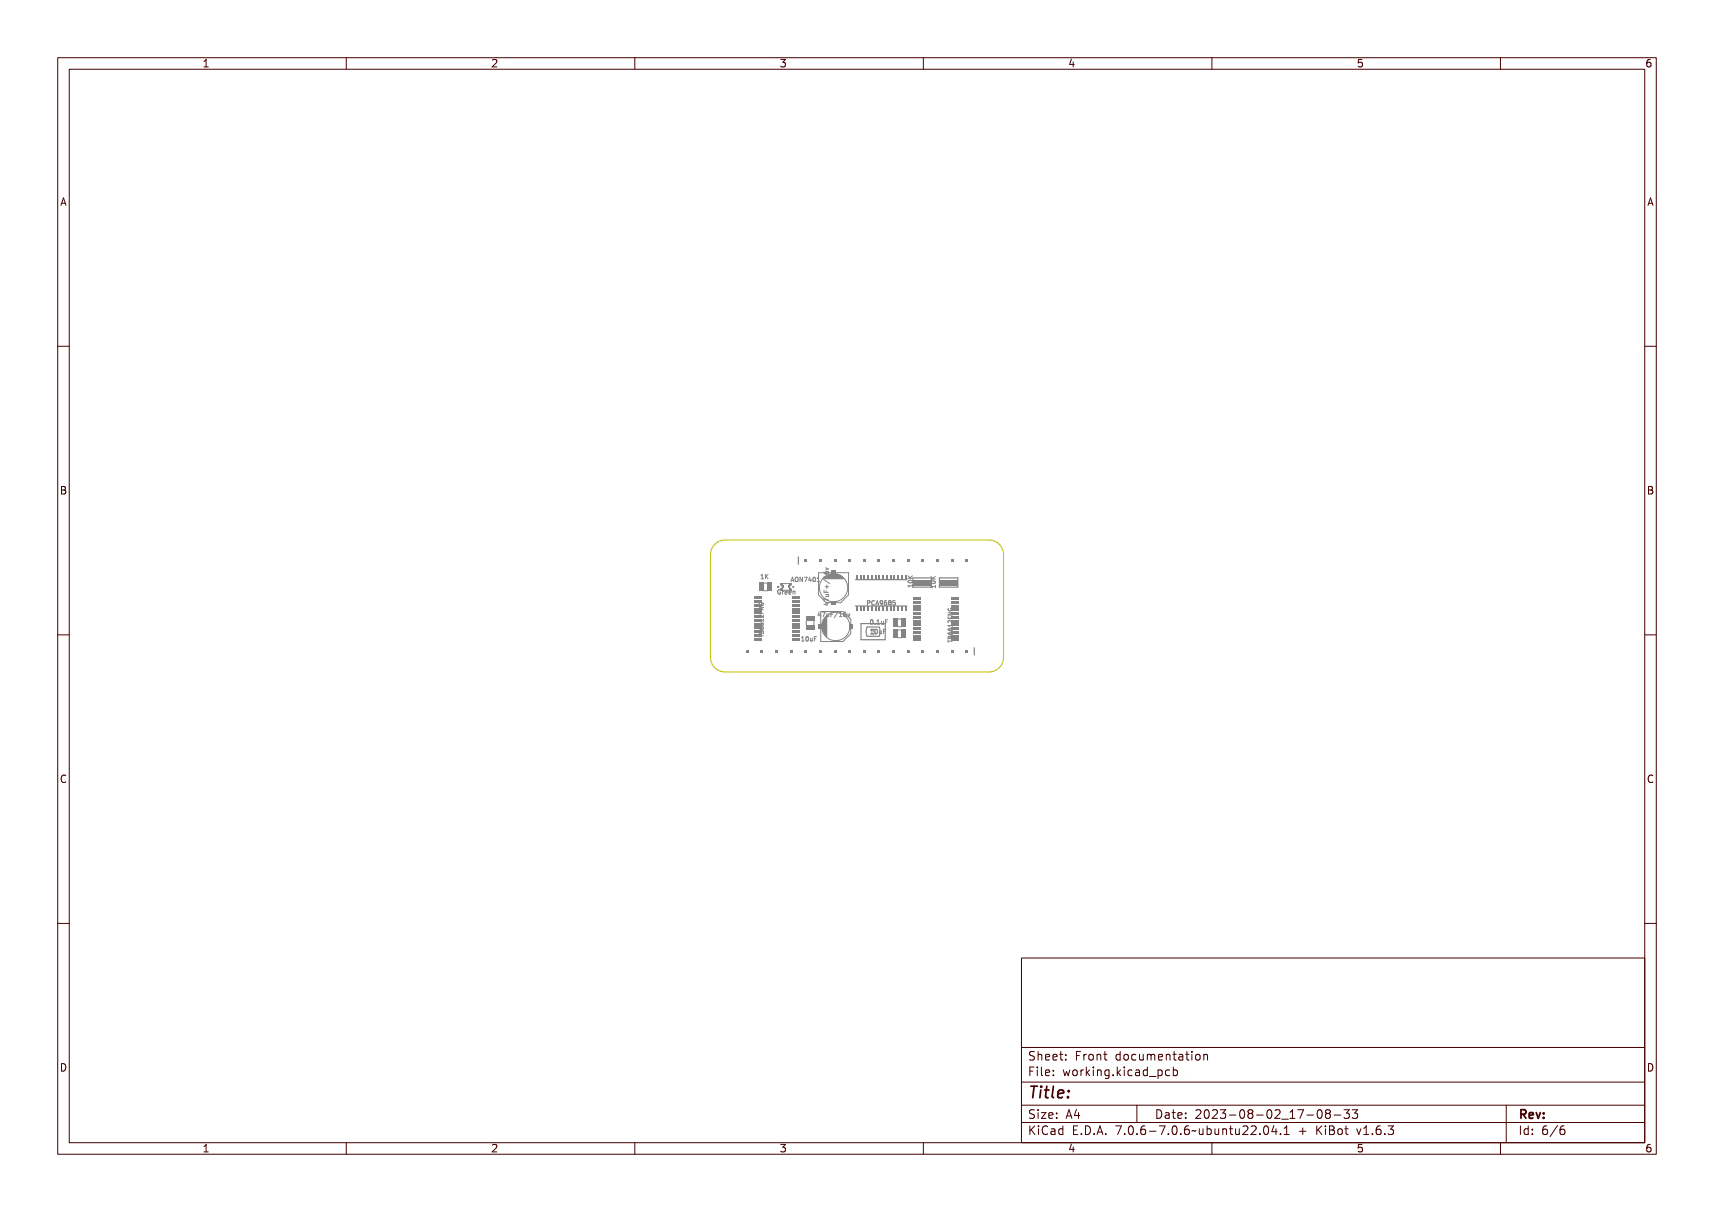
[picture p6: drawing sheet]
<svg xmlns="http://www.w3.org/2000/svg" width="297mm" height="210mm" viewBox="0 0 297 210" stroke-linecap="round" stroke-linejoin="round" font-family="sans-serif">
<defs><g id="words">
<text font-size="2.7" fill="#480000" x="178" y="190.3">Title:</text>
<g font-size="2" fill="#480000">
<text x="178" y="183.7">Sheet: Front documentation</text>
<text x="178" y="186.5">File: working.kicad_pcb</text>
<text x="178" y="193.9">Size: A4</text>
<text x="178" y="196.6">KiCad E.D.A. 7.0.6-7.0.6~ubuntu22.04.1 + KiBot v1.6.3</text>
<text x="200" y="193.9">Date: 2023-08-02_17-08-33</text>
<text x="263" y="196.6">Id: 6/6</text>
<text x="263" y="193.9">Rev:</text>
</g>
<g font-size="1.7" fill="#480000">
<text x="35" y="11.7">1</text>
<text x="85" y="11.7">2</text>
<text x="135" y="11.7">3</text>
<text x="185" y="11.7">4</text>
<text x="235" y="11.7">5</text>
<text x="285" y="11.7">6</text>
<text x="10.5" y="35.7">A</text>
<text x="285.5" y="35.7">A</text>
<text x="10.5" y="85.6">B</text>
<text x="285.5" y="85.6">B</text>
<text x="10.5" y="135.7">C</text>
<text x="285.5" y="135.7">C</text>
<text x="10.5" y="185.6">D</text>
<text x="285.5" y="185.6">D</text>
<text x="35" y="199.7">1</text>
<text x="85" y="199.7">2</text>
<text x="135" y="199.7">3</text>
<text x="185" y="199.7">4</text>
<text x="235" y="199.7">5</text>
<text x="285" y="199.7">6</text>
</g>
<g font-size="1" fill="#848484">
<text x="132" y="100.3">1K</text>
<text x="136.9" y="100.8">AON7401</text>
<text x="158.1" y="101.9" transform="rotate(-90 158.1 101.9)">10K</text>
<text x="162.1" y="101.6" transform="rotate(-90 162.1 101.6)">10K</text>
<text x="134.8" y="103">Green</text>
<text x="142.4" y="106.9">47uF/16v</text>
<text x="143.6" y="105" transform="rotate(-90 143.6 105)">47uF+/16v</text>
<text x="150.1" y="104.9">PCA9685</text>
<text x="138.7" y="111.1">10uF</text>
<text x="150.8" y="108.2">0.1uF</text>
<text x="151.1" y="109.8">10uF</text>
</g>
</g></defs>
<g fill="none" stroke="#848484" stroke-width=".17">
<path d="M143 99.4l.6 .3v.1l-.6 .2v-.1l.5-.2-.5-.2zM143 98.4l.6 .2-.6 .2M143.1 99.1h.4M161.4 99.7l.3 .3 .4-.3v.1l-.4 .3 .4 .1v.1h-.7v-.1h.3zM131.6 105.9v.4h.7M131.6 108l.1 .3 .4 .1 .2-.2-.1-.2h-.3l-.1 .2 .2 .2M131.6 108.7l.1 .3h.4l.2-.1-.1-.2h-.3l-.1 .2 .2 .1M131.6 110v.4M131.6 110.2h.7M131.6 105.2h.7l-.7 .5h.7M131.6 104.5a.33 .33 0 0 0 .3 .4 .33 .33 0 0 0 .3-.4h-.2v.1M131.6 108.9l.1 .3h.6h-.6l-.1 .3z"/>
<path d="M131.6 106.8h.6l.1-.1v.4l-.1-.2h-.5l-.1 .2zM131.6 105.5l.1 .3h.2l.1-.3v.3h.3v.1h-.7zM131.6 104.9h.7v.2l-.6 .2h.6v.1h-.7v-.1l.6-.3h-.6zM131.6 107.9h.1a.2 .2 0 0 0 0 .2 .2 .2 0 0 0 .2 .1 .23 .23 0 0 1 .1-.4 .23 .23 0 0 1 .3 .2 .23 .23 0 0 1-.2 .3 .33 .33 0 0 1-.4 0 .33 .33 0 0 1-.1-.4zM131.6 107.3h.1a.2 .2 0 0 0 0 .2 .2 .2 0 0 0 .2 .1 .23 .23 0 0 1 .1-.4 .23 .23 0 0 1 .3 .2 .23 .23 0 0 1-.2 .3 .33 .33 0 0 1-.4 0 .33 .33 0 0 1-.1-.4zM131.6 109.4l.3 .1 .1-.2 .2 .1 .1 .3h-.7zM131.6 104.4h.1a.25 .25 0 0 0 .2 .3 .25 .25 0 0 0 .3-.3l-.3 .1v-.1h.4a.33 .33 0 0 1-.3 .4 .33 .33 0 0 1-.4-.4zM131.6 106.2l.3-.1 .3 .3 .1-.3v.4l-.5-.3-.1 .1v.2h-.1zM131.7 108.5l.1-.1 .1 .1a.19 .19 0 0 1 .3-.1 .19 .19 0 0 1 .1 .2v.2h-.7zM131.7 108.5h.2v.2h-.2zM131.9 106v.3M131.9 109.5v.2"/>
<path d="M132 108.5h.2v.2h-.2zM132.3 107.5h-.7l.2 .2M132.3 106.6v.4l-.5-.4-.2 .1v.3M132.3 107.3v.4M134.7 101.6l.1 .1M134.7 101.6h.1M134.8 101.7h.1M134.8 101.6l.2 .1-.2 .1zM134.9 101.7h.1M134.9 101.6h.1M135 102.3l.2-.1 .2 .2a.27 .27 0 0 0-.4 .2 .27 .27 0 0 0 .3 .3l-.1-.3h.2v.3a.37 .37 0 0 1-.5-.1 .37 .37 0 0 1 .1-.5zM135 101.6l-.1 .1"/>
<path d="M135.6 102.4l.1 .1 .3-.1v.1h-.2l-.1 .5h-.1zM136.2 102.5h.4v.2h-.4l.1 .2h.3a.29 .29 0 0 1-.4 0 .29 .29 0 0 1 0-.4zM136.3 102.5h.2v.1h-.3zM136.8 102.5h.4l.1 .2h-.4l.1 .2h.2a.29 .29 0 0 1-.4 0 .29 .29 0 0 1 0-.4zM136.9 102.5h.2l.1 .1h-.3zM137.2 100.1h.1l.2 .7-.1-.2h-.3l-.1 .2zM137.3 100.2l.1 .3h-.3zM137.4 101.7l.2-.1v.2zM137.4 101.7h.1zM137.4 102.4l.1 .1a.19 .19 0 0 1 .3-.1 .19 .19 0 0 1 .1 .2v.4h-.1v-.4l-.2-.1-.1 .5h-.1zM137.5 101.6v.1M137.6 101.6l-.3 .1 .3 .1"/>
<path d="M137.7 100.2l.1-.1a.36 .36 0 0 1 .3 .3 .36 .36 0 0 1-.3 .4l-.2-.2zM137.8 100.2a.3 .3 0 0 1 .2 .2 .3 .3 0 0 1-.2 .3zM138.3 100.1h.1l.2 .6v-.6h.1v.7h-.1l-.3-.6v.6zM138.8 110.4h.3v.6l.2 .1h-.4l.1-.1v-.6l-.2 .1zM138.9 100.1h.4l-.2 .7h-.1l.2-.6zM139.5 110.4h.1a.37 .37 0 0 1 .3 .3 .37 .37 0 0 1-.3 .4l-.2-.2zM139.6 110.4a.31 .31 0 0 1 .2 .3 .31 .31 0 0 1-.2 .3zM139.8 100.1h.1v.5h.1l-.1 .2h-.1v-.2h-.3zM139.8 100.2v.4h-.3zM140.1 110.5h.1l.1 .5 .2-.5v.6l-.1-.1a.18 .18 0 0 1-.2 .1 .18 .18 0 0 1-.1-.2zM140.2 100.2v-.1a.36 .36 0 0 1 .4 .3 .36 .36 0 0 1-.4 .4l-.1-.2zM140.3 100.2a.31 .31 0 0 1 .2 .2 .31 .31 0 0 1-.2 .3z"/>
<path d="M140.7 110.4h.5h-.4v.3h.3h-.3v.4h-.1zM140.8 100.1h.2v.6l.2 .1h-.4l.1-.1v-.5h-.1zM141.6 100.8h.4M141.6 100.2l.2-.2v.8M141.9 106l-.2 .6h.5M142.7 106.1h.2v.5h.1l-.1 .3h-.1v-.2h-.4zM142.8 106.2v.4h-.3zM142.8 104.6l.6-.1 .2 .2h-.2v.3h-.1l-.5-.3zM142.8 103.9l.8 .2v.2l-.7-.3-.1 .3zM142.8 102.6l.1 .3h.2l.1-.3v.3h.4v.1h-.8zM142.8 101.4l.9 .5zM142.8 100.9h.7l.1-.2v.4l-.1-.1h-.6l.1 .2h-.1z"/>
<path d="M142.9 100.1a.23 .23 0 0 0 .1 .3 .23 .23 0 0 0 .2 .1 .26 .26 0 0 1 .1-.4 .26 .26 0 0 1 .3 .2 .26 .26 0 0 1-.2 .3 .36 .36 0 0 1-.4 0 .36 .36 0 0 1-.1-.5zM142.9 104.7h.4v.2zM143 102.2h.2l.1-.2v.2l.2 .1h-.2l-.1 .2v-.2zM143 103.3h.6l-.1 .1a.18 .18 0 0 1 .1 .2 .18 .18 0 0 1-.2 .1h-.4v-.1l.5-.1-.1-.1h-.4zM143.1 106.1h.5l-.3 .8h-.1l.2-.7zM143.7 106.3h.1l.1 .5 .2-.1v-.4h.1v.6l-.1-.1a.18 .18 0 0 1-.3 .1 .18 .18 0 0 1-.1-.2zM144.4 106.1h.4l-.3 .1v.2h.3l-.3 .1v.4h-.1zM145.3 106.1h.1l-.5 .9zM145.6 106.2l.3-.1v.7l.2 .1h-.4l.1-.1v-.6h-.2zM146.3 106.2l.2-.1 .2 .1a.23 .23 0 0 0-.3 0 .23 .23 0 0 0-.1 .3 .26 .26 0 0 1 .4 .1 .26 .26 0 0 1-.2 .3 .26 .26 0 0 1-.3-.2zM146.8 106.3h.1l.2 .5 .2-.5h.1l-.2 .6h-.2zM150.2 104.1h.2a.25 .25 0 0 1 .3 .3 .25 .25 0 0 1-.4 .2v.3h-.1z"/>
<path d="M150.3 104.2h.1a.14 .14 0 0 1 .2 .1 .14 .14 0 0 1-.2 .2h-.1zM150.9 104.2l.2-.1 .2 .2a.26 .26 0 0 0-.4 .2 .26 .26 0 0 0 .4 .2v.1a.38 .38 0 0 1-.5-.1 .38 .38 0 0 1 .1-.5zM150.9 107.5l.1-.1a.37 .37 0 0 1 .4 .4 .37 .37 0 0 1-.4 .4l-.1-.2zM151.1 107.5a.31 .31 0 0 1 .2 .3 .31 .31 0 0 1-.2 .3zM151.2 109.1h.3v.6l.1 .1h-.4l.2-.1v-.5h-.2zM151.6 104.1h.1l.3 .8-.2-.2h-.3l-.1 .2zM151.7 104.2l.1 .4h-.2zM151.7 108h.1v.2h-.1zM151.8 109.2l.1-.1a.37 .37 0 0 1 .4 .4 .37 .37 0 0 1-.4 .3l-.1-.2zM152 109.2a.31 .31 0 0 1 .2 .3 .31 .31 0 0 1-.2 .3zM152.1 104.2l.1-.1a.37 .37 0 0 1 .3 .4 .37 .37 0 0 1-.4 .4v-.1a.22 .22 0 0 0 .2 0 .22 .22 0 0 0 .1-.3 .24 .24 0 0 1-.3 0 .24 .24 0 0 1 0-.3zM152.2 107.5l.3-.1v.7l.1 .1h-.4l.2-.1v-.6l-.2 .1z"/>
<path d="M152.4 109.3l.2 .5 .3-.5v.5h-.1a.18 .18 0 0 1-.3 0 .18 .18 0 0 1-.1-.2zM152.7 104.2l.2-.1 .2 .1a.22 .22 0 0 0-.3 0 .22 .22 0 0 0 0 .3 .25 .25 0 0 1 .3 0 .25 .25 0 0 1-.1 .4 .25 .25 0 0 1-.3-.2zM152.8 107.6h.1l.1 .5 .1-.1v-.4h.1v.6l-.1-.1a.18 .18 0 0 1-.2 .1 .18 .18 0 0 1-.1-.2zM153.1 109.1h.4l-.3 .1v.2h.3l-.3 .1v.3h-.1zM153.4 104.2a.21 .21 0 0 1 .3-.1 .21 .21 0 0 1-.1 .4 .22 .22 0 0 1 .1 .3 .22 .22 0 0 1-.3 0 .22 .22 0 0 1 0-.3l-.1-.1zM153.4 107.4h.5l-.4 .1v.2h.4l-.4 .1v.4h-.1zM153.9 104.1h.4l-.3 .1v.2a.25 .25 0 0 1 .4 .1 .25 .25 0 0 1-.2 .4 .25 .25 0 0 1-.3-.1 .2 .2 0 0 0 .3 0 .2 .2 0 0 0 0-.3 .2 .2 0 0 0-.3 0zM155.1 104.1h-.4v.3h.4v.4h-.4M155.5 108.6h.7M155.5 107.3h.7M157.4 101.5h.7v-.1v.4v-.2h-.6v.2h-.1zM157.4 100l.3 .3 .4-.3v.2l-.3 .2 .3 .1v.1h-.7v-.1h.3z"/>
<path d="M157.5 100.8l.4-.1 .2 .2a.37 .37 0 0 1-.3 .3 .37 .37 0 0 1-.4-.3zM157.5 100.9a.34 .34 0 0 1 .6 .1 .34 .34 0 0 1-.6-.1zM161.4 101.2h.6l.1-.2v.5l-.1-.2h-.6l.1 .2h-.1zM161.4 100.5l.5-.1 .2 .2a.37 .37 0 0 1-.4 .3 .37 .37 0 0 1-.3-.3zM161.4 100.6a.34 .34 0 0 1 .6 .1 .34 .34 0 0 1-.6-.1zM161.5 101.8v.1M162.1 101.4v.5M164.3 106.8v.4h.7M164.3 108.9l.2 .3 .4 .1 .1-.2-.1-.2h-.3v.2l.1 .2M164.3 109.6l.2 .3 .4 .1 .1-.2-.1-.2h-.3v.2l.1 .2M164.3 110.9v.4M164.3 111.1h.7"/>
<path d="M164.3 106.2h.7l-.7 .4h.7M164.3 105.4a.33 .33 0 0 0 .3 .5 .33 .33 0 0 0 .3-.5h-.2v.1M164.3 110.3h.2l.1 .1 .3-.2 .1 .2v.2h-.7zM164.3 110.9l.1 .2h.6v.1h-.6l-.1 .2zM164.3 108.8h.7v-.2v.4v-.2h-.6v.2zM164.3 107.4l.1 .4h.2l.1-.3v.3h.3v.1h-.7zM164.3 106.9h.7v.1l-.5 .2h.5v.1h-.7v-.1l.6-.2h-.6zM164.4 109.8a.2 .2 0 0 0 0 .3 .2 .2 0 0 0 .3 0 .23 .23 0 0 1 0-.3 .23 .23 0 0 1 .4 .1 .23 .23 0 0 1-.3 .3 .33 .33 0 0 1-.4 0 .33 .33 0 0 1 0-.4zM164.4 109.2a.2 .2 0 0 0 0 .3 .2 .2 0 0 0 .3 0 .23 .23 0 0 1 0-.3 .23 .23 0 0 1 .4 .1 .23 .23 0 0 1-.3 .3 .33 .33 0 0 1-.4 0 .33 .33 0 0 1 0-.4zM164.4 106.3h.1a.25 .25 0 0 0 .2 .4 .25 .25 0 0 0 .2-.3l-.2 .1v-.2h.3a.33 .33 0 0 1-.3 .5 .33 .33 0 0 1-.3-.5zM164.4 108.1h.2l.4 .3v-.4v.5l-.5-.4-.1 .1 .1 .3h-.1zM164.4 110.4h.2l.1 .1a.19 .19 0 0 1 .2-.2 .19 .19 0 0 1 .1 .3v.2h-.7z"/>
<path d="M164.4 110.5h.2v.2h-.2zM164.6 106.9v.3M164.6 110.4v.2M164.7 110.5l.2-.1 .1 .3h-.3zM165 107.5v.4l-.5-.4-.2 .1 .1 .3M165 108.2v.4M165 108.4h-.7l.2 .2"/>
<circle cx="132.1" cy="108" r=".16"/>
<circle cx="132.1" cy="107.4" r=".16"/>
<circle cx="139.7" cy="110.7" r=".07"/>
<circle cx="140.3" cy="100.4" r=".07"/>
<circle cx="143.3" cy="100.3" r=".17"/>
<circle cx="146.5" cy="106.6" r=".17"/>
<circle cx="151.1" cy="107.8" r=".07"/>
<circle cx="152" cy="109.5" r=".07"/>
<circle cx="152.3" cy="104.4" r=".17"/>
<circle cx="152.9" cy="104.6" r=".17"/>
<circle cx="153.5" cy="104.3" r=".13"/>
<circle cx="153.5" cy="104.7" r=".15"/>
<circle cx="157.8" cy="101" r=".07"/>
<circle cx="161.7" cy="100.7" r=".07"/>
<circle cx="164.8" cy="110" r=".16"/>
<circle cx="164.8" cy="109.4" r=".16"/>
</g>
<g fill="#848484">
<path d="M156.2 107.2h.8v1.5h-.8z" fill-rule="evenodd"/>
<path d="M154.8 107.2h.7v1.5h-.7z" fill-rule="evenodd"/>
<path d="M158.3 110.7h1.3v.3h-1.3z" fill-rule="evenodd"/>
<path d="M164.9 110.7h1.3v.3h-1.3z" fill-rule="evenodd"/>
<path d="M158.3 110h1.3v.4h-1.3z" fill-rule="evenodd"/>
<path d="M164.9 110h1.3v.4h-1.3z" fill-rule="evenodd"/>
<path d="M158.3 109.4h1.3v.3h-1.3z" fill-rule="evenodd"/>
<path d="M164.9 109.4h1.3v.3h-1.3z" fill-rule="evenodd"/>
<path d="M158.3 108.7h1.3v.4h-1.3z" fill-rule="evenodd"/>
<path d="M164.9 108.7h1.3v.4h-1.3z" fill-rule="evenodd"/>
<path d="M158.3 108.1h1.3v.3h-1.3z" fill-rule="evenodd"/>
<path d="M164.9 108.1h1.3v.3h-1.3z" fill-rule="evenodd"/>
<path d="M158.3 107.4h1.3v.4h-1.3z" fill-rule="evenodd"/>
<path d="M164.9 107.4h1.3v.4h-1.3z" fill-rule="evenodd"/>
<path d="M158.3 106.8h1.3v.3h-1.3z" fill-rule="evenodd"/>
<path d="M164.9 106.8h1.3v.3h-1.3z" fill-rule="evenodd"/>
<path d="M158.3 106.1h1.3v.4h-1.3z" fill-rule="evenodd"/>
<path d="M164.9 106.1h1.3v.4h-1.3z" fill-rule="evenodd"/>
<path d="M158.3 105.5h1.3v.3h-1.3z" fill-rule="evenodd"/>
<path d="M164.9 105.5h1.3v.3h-1.3z" fill-rule="evenodd"/>
<path d="M158.3 104.8h1.3v.4h-1.3z" fill-rule="evenodd"/>
<path d="M164.9 104.8h1.3v.4h-1.3z" fill-rule="evenodd"/>
<path d="M158.3 104.2h1.3v.3h-1.3z" fill-rule="evenodd"/>
<path d="M164.9 104.2h1.3v.3h-1.3z" fill-rule="evenodd"/>
<path d="M158.3 103.5h1.3v.4h-1.3z" fill-rule="evenodd"/>
<path d="M164.9 103.5h1.3v.4h-1.3z" fill-rule="evenodd"/>
</g>
<path d="M158.2 100.1h3.2M158.2 101.7h3.2" fill="none" stroke="#848484" stroke-width=".2"/>
<path d="M158.3 100.4h3.1v1h-3.1z" fill-rule="evenodd" fill="#848484"/>
<path d="M155.5 110.5h.7M155.5 109.2h.7" fill="none" stroke="#848484" stroke-width=".17"/>
<g fill="#848484">
<path d="M156.2 109.1h.8v1.5h-.8z" fill-rule="evenodd"/>
<path d="M154.8 109.1h.7v1.5h-.7z" fill-rule="evenodd"/>
</g>
<path d="M168.8 112.2v1.3" fill="none" stroke="#848484" stroke-width=".2"/>
<g fill="#848484">
<path d="M167.3 112.6h.5v.5h-.5z" fill-rule="evenodd"/>
<path d="M164.8 112.6h.5v.5h-.5z" fill-rule="evenodd"/>
<path d="M162.2 112.6h.5v.5h-.5z" fill-rule="evenodd"/>
<path d="M159.7 112.6h.5v.5h-.5z" fill-rule="evenodd"/>
<path d="M157.1 112.6h.5v.5h-.5z" fill-rule="evenodd"/>
<path d="M154.6 112.6h.5v.5h-.5z" fill-rule="evenodd"/>
<path d="M152.1 112.6h.5v.5h-.5z" fill-rule="evenodd"/>
<path d="M149.5 112.6h.5v.5h-.5z" fill-rule="evenodd"/>
<path d="M147 112.6h.5v.5h-.5z" fill-rule="evenodd"/>
<path d="M144.4 112.6h.5v.5h-.5z" fill-rule="evenodd"/>
<path d="M141.9 112.6h.5v.5h-.5z" fill-rule="evenodd"/>
<path d="M139.4 112.6h.5v.5h-.5z" fill-rule="evenodd"/>
<path d="M136.8 112.6h.5v.5h-.5z" fill-rule="evenodd"/>
<path d="M134.3 112.6h.5v.5h-.5z" fill-rule="evenodd"/>
<path d="M131.7 112.6h.5v.5h-.5z" fill-rule="evenodd"/>
<path d="M129.2 112.6h.5v.5h-.5z" fill-rule="evenodd"/>
</g>
<path d="M162.8 100.1h3.2v1.6h-3.2z" fill="none" stroke="#848484" stroke-width=".2"/>
<g fill="#848484">
<path d="M162.8 100.4h3.1v1h-3.1z" fill-rule="evenodd"/>
<path d="M137.3 103.4h1.3v.4h-1.3z" fill-rule="evenodd"/>
<path d="M130.7 103.4h1.3v.4h-1.3z" fill-rule="evenodd"/>
<path d="M137.3 104.1h1.3v.3h-1.3z" fill-rule="evenodd"/>
<path d="M130.7 104.1h1.3v.3h-1.3z" fill-rule="evenodd"/>
<path d="M137.3 104.7h1.3v.4h-1.3z" fill-rule="evenodd"/>
<path d="M130.7 104.7h1.3v.4h-1.3z" fill-rule="evenodd"/>
<path d="M137.3 105.4h1.3v.3h-1.3z" fill-rule="evenodd"/>
<path d="M130.7 105.4h1.3v.3h-1.3z" fill-rule="evenodd"/>
<path d="M137.3 106h1.3v.4h-1.3z" fill-rule="evenodd"/>
<path d="M130.7 106h1.3v.4h-1.3z" fill-rule="evenodd"/>
<path d="M137.3 106.7h1.3v.3h-1.3z" fill-rule="evenodd"/>
<path d="M130.7 106.7h1.3v.3h-1.3z" fill-rule="evenodd"/>
<path d="M137.3 107.3h1.3v.4h-1.3z" fill-rule="evenodd"/>
<path d="M130.7 107.3h1.3v.4h-1.3z" fill-rule="evenodd"/>
<path d="M137.3 108h1.3v.3h-1.3z" fill-rule="evenodd"/>
<path d="M130.7 108h1.3v.3h-1.3z" fill-rule="evenodd"/>
<path d="M137.3 108.6h1.3v.4h-1.3z" fill-rule="evenodd"/>
<path d="M130.7 108.6h1.3v.4h-1.3z" fill-rule="evenodd"/>
<path d="M137.3 109.3h1.3v.3h-1.3z" fill-rule="evenodd"/>
<path d="M130.7 109.3h1.3v.3h-1.3z" fill-rule="evenodd"/>
<path d="M137.3 109.9h1.3v.4h-1.3z" fill-rule="evenodd"/>
<path d="M130.7 109.9h1.3v.4h-1.3z" fill-rule="evenodd"/>
<path d="M137.3 110.6h1.3v.3h-1.3z" fill-rule="evenodd"/>
<path d="M130.7 110.6h1.3v.3h-1.3z" fill-rule="evenodd"/>
</g>
<path d="M149.2 108h4.2v2.8h-4.2zM150.2 108.6h2.1a2.09 2.09 0 0 1 0 1.6h-2.1a2.09 2.09 0 0 1 0-1.6z" fill="none" stroke="#848484" stroke-width=".2"/>
<path d="M135.3 101.4a.35 .35 0 0 1 .3 .3 .35 .35 0 0 1-.3 .4M135.7 101.1h1M137.1 101.4a.35 .35 0 0 0-.3 .3 .35 .35 0 0 0 .3 .4" fill="none" stroke="#848484" stroke-width=".17"/>
<g fill="#848484">
<path d="M135.5 101.5h.2v.4h-.2z" fill-rule="evenodd"/>
<path d="M136.7 101.5h.2v.4h-.2z" fill-rule="evenodd"/>
<path d="M135.4 101.4h.3v.1h-.3z" fill-rule="evenodd"/>
<path d="M136.7 101.4h.2v.1h-.2z" fill-rule="evenodd"/>
<path d="M135.2 101.1h.5v.3h-.5z" fill-rule="evenodd"/>
<path d="M136.7 101.1h.5v.3h-.5z" fill-rule="evenodd"/>
</g>
<path d="M139.7 107.6v.7M141 107.5v.8" fill="none" stroke="#848484" stroke-width=".17"/>
<g fill="#848484">
<path d="M139.6 106.8h1.5v.8h-1.5z" fill-rule="evenodd"/>
<path d="M139.6 108.3h1.5v.7h-1.5z" fill-rule="evenodd"/>
</g>
<path d="M132.2 101h.8M132.3 102.4h.7" fill="none" stroke="#848484" stroke-width=".17"/>
<g fill="#848484">
<path d="M131.5 101h.8v1.4h-.8z" fill-rule="evenodd"/>
<path d="M133 101h.7v1.4h-.7z" fill-rule="evenodd"/>
</g>
<path d="M148.2 100.4h9M148.2 105h9" fill="none" stroke="#848484" stroke-width=".2"/>
<g fill="#848484">
<path d="M156.8 105h.2v.8h-.2z" fill-rule="evenodd"/>
<path d="M156.8 99.6h.2v.8h-.2z" fill-rule="evenodd"/>
<path d="M156.2 105h.2v.8h-.2z" fill-rule="evenodd"/>
<path d="M156.2 99.6h.2v.8h-.2z" fill-rule="evenodd"/>
<path d="M155.5 105h.2v.8h-.2z" fill-rule="evenodd"/>
<path d="M155.5 99.6h.2v.8h-.2z" fill-rule="evenodd"/>
<path d="M154.9 105h.2v.8h-.2z" fill-rule="evenodd"/>
<path d="M154.9 99.6h.2v.8h-.2z" fill-rule="evenodd"/>
<path d="M154.2 105h.2v.8h-.2z" fill-rule="evenodd"/>
<path d="M154.2 99.6h.2v.8h-.2z" fill-rule="evenodd"/>
<path d="M153.6 105h.2v.8h-.2z" fill-rule="evenodd"/>
<path d="M153.6 99.6h.2v.8h-.2z" fill-rule="evenodd"/>
<path d="M152.9 105h.2v.8h-.2z" fill-rule="evenodd"/>
<path d="M152.9 99.6h.2v.8h-.2z" fill-rule="evenodd"/>
<path d="M152.3 105h.2v.8h-.2z" fill-rule="evenodd"/>
<path d="M152.3 99.6h.2v.8h-.2z" fill-rule="evenodd"/>
<path d="M151.6 105h.2v.8h-.2z" fill-rule="evenodd"/>
<path d="M151.6 99.6h.2v.8h-.2z" fill-rule="evenodd"/>
<path d="M151 105h.2v.8h-.2z" fill-rule="evenodd"/>
<path d="M151 99.6h.2v.8h-.2z" fill-rule="evenodd"/>
<path d="M150.3 105h.2v.8h-.2z" fill-rule="evenodd"/>
<path d="M150.3 99.6h.2v.8h-.2z" fill-rule="evenodd"/>
<path d="M149.7 105h.2v.8h-.2z" fill-rule="evenodd"/>
<path d="M149.7 99.6h.2v.8h-.2z" fill-rule="evenodd"/>
<path d="M149 105h.2v.8h-.2z" fill-rule="evenodd"/>
<path d="M149 99.6h.2v.8h-.2z" fill-rule="evenodd"/>
<path d="M148.4 105h.2v.8h-.2z" fill-rule="evenodd"/>
<path d="M148.4 99.6h.2v.8h-.2z" fill-rule="evenodd"/>
</g>
<path d="M138.3 96.5v1.3" fill="none" stroke="#848484" stroke-width=".2"/>
<g fill="#848484">
<path d="M139.4 96.9h.5v.5h-.5z" fill-rule="evenodd"/>
<path d="M141.9 96.9h.5v.5h-.5z" fill-rule="evenodd"/>
<path d="M144.4 96.9h.5v.5h-.5z" fill-rule="evenodd"/>
<path d="M147 96.9h.5v.5h-.5z" fill-rule="evenodd"/>
<path d="M149.5 96.9h.5v.5h-.5z" fill-rule="evenodd"/>
<path d="M152.1 96.9h.5v.5h-.5z" fill-rule="evenodd"/>
<path d="M154.6 96.9h.5v.5h-.5z" fill-rule="evenodd"/>
<path d="M157.1 96.9h.5v.5h-.5z" fill-rule="evenodd"/>
<path d="M159.7 96.9h.5v.5h-.5z" fill-rule="evenodd"/>
<path d="M162.2 96.9h.5v.5h-.5z" fill-rule="evenodd"/>
<path d="M164.8 96.9h.5v.5h-.5z" fill-rule="evenodd"/>
<path d="M167.3 96.9h.5v.5h-.5z" fill-rule="evenodd"/>
</g>
<g fill="none" stroke="#848484" stroke-width=".17">
<path d="M143.3 106.7v3.7M146.1 106h-3.9v5.2h3.9l1.3-1.4v-2.5"/>
<circle cx="144.8" cy="108.6" r="2.45"/>
</g>
<g fill="#848484">
<path d="M141.9 108.2h.5v.7h-.5z" fill-rule="evenodd"/>
<path d="M147.2 108.2h.6v.7h-.6z" fill-rule="evenodd"/>
<path d="M143.3 106.6v3.9l-.5-.6a2.2 2.2 0 0 1 0-2.7z" fill-rule="evenodd"/>
</g>
<g fill="none" stroke="#848484" stroke-width=".17">
<path d="M141.8 99.2h5.2v3.9l-1.3 1.3h-2.5l-1.4-1.3zM142.6 100.3h3.7"/>
<circle cx="144.4" cy="101.8" r="2.45"/>
</g>
<g fill="#848484">
<path d="M144.1 98.9h.7v.5h-.7z" fill-rule="evenodd"/>
<path d="M144.1 104.2h.7v.6h-.7z" fill-rule="evenodd"/>
<path d="M142.5 100.3l.6-.5a2.21 2.21 0 0 1 2.7 0l.6 .5z" fill-rule="evenodd"/>
</g>
<path d="M124.1 94.1l1-.5h.5h45.8a2.54 2.54 0 0 1 2.5 2.5v17.8a2.54 2.54 0 0 1-2.5 2.5h-45.8a2.54 2.54 0 0 1-2.5-2.5v-17.8a2.54 2.54 0 0 1 1-2z" fill="none" stroke="#c2c200" stroke-width=".17"/>
<g fill="none" stroke="#480000" stroke-width=".17">
<path d="M10 10h277v190h-277zM12 12h273v186h-273zM60 10v2M110 10v2M160 10v2M210 10v2M260 10v2M10 60h2M285 60h2M10 110h2M285 110h2M10 160h2"/>
<path d="M285 160h2M177 166h108v32h-108zM60 198v2M110 198v2M160 198v2M177 181.5h108M177 187.5h108M177 191.5h108M177 194.5h108M178.1 195.2h.2v.6l.6-.6h.3l-.6 .6 .6 .8h-.2l-.5-.7-.2 .2v.5h-.2zM178.2 185h.9v.2h-.7v.4h.6v.2h-.6v.7h-.2zM178.3 182.4l.5-.1h.2v.2a.31 .31 0 0 0-.5-.1 .31 .31 0 0 0 0 .5 .5 .5 0 0 1 .6 .6 .5 .5 0 0 1-.8 .2l-.1-.2a.34 .34 0 0 0 .4 .1 .34 .34 0 0 0 .1-.5 .47 .47 0 0 1-.5-.2 .47 .47 0 0 1 .1-.5z"/>
<path d="M178.3 192.5l.5-.1h.2v.2a.31 .31 0 0 0-.5-.1 .31 .31 0 0 0 0 .5 .5 .5 0 0 1 .6 .6 .5 .5 0 0 1-.8 .2l-.1-.2a.34 .34 0 0 0 .4 .1 .34 .34 0 0 0 .1-.5 .47 .47 0 0 1-.5-.2 .47 .47 0 0 1 .1-.5zM179.4 182.2h.2v.6a.35 .35 0 0 1 .4-.1 .35 .35 0 0 1 .2 .4v.6h-.2v-.8h-.4v.8h-.2zM179.5 185.4h.4v.9h.4v.2h-.9v-.2h.3v-.8h-.2zM179.5 192.8h.4v.9h.4v.1h-.9v-.1h.3v-.8h-.2zM179.5 195.6h.4v.9h.4v.1h-.9v-.1h.3v-.8h-.2zM179.7 184.9h.2v.3h-.2zM179.7 192.3h.2v.3h-.2zM179.7 195.1h.2v.3h-.2zM180.6 184.9h.4v1.3l.4 .1v.2l-.5-.2v-1.2h-.3zM180.6 192.8h.8v.1l-.6 .8h.6v.1h-.8v-.1l.6-.8h-.6zM180.7 182.8a.49 .49 0 0 1 .6-.1 .49 .49 0 0 1 .2 .5h-.8a.42 .42 0 0 0 .3 .4 .42 .42 0 0 0 .4-.1v.2a.6 .6 0 0 1-.8-.1 .6 .6 0 0 1 .1-.8zM180.7 195.4l.5-.2h.3v.2a.43 .43 0 0 0-.6 0 .43 .43 0 0 0-.2 .5 .43 .43 0 0 0 .2 .5 .43 .43 0 0 0 .6 0v.2a.66 .66 0 0 1-.8-.1 .66 .66 0 0 1-.1-.8z"/>
<path d="M180.8 182.9l.4-.1 .1 .3h-.6zM181.8 195.6h.2a.45 .45 0 0 1 .5 0 .45 .45 0 0 1 .1 .4v.6h-.1v-.1a.38 .38 0 0 1-.5 .2 .38 .38 0 0 1-.2-.5 .38 .38 0 0 1 .4-.2h.3a.35 .35 0 0 0-.3-.4 .35 .35 0 0 0-.4 .2zM181.9 182.8a.49 .49 0 0 1 .6-.1 .49 .49 0 0 1 .2 .5h-.8a.42 .42 0 0 0 .3 .4 .42 .42 0 0 0 .5-.1v.2a.6 .6 0 0 1-.9-.1 .6 .6 0 0 1 .1-.8zM181.9 185.5a.49 .49 0 0 1 .6-.1 .49 .49 0 0 1 .2 .5h-.8a.42 .42 0 0 0 .3 .4 .42 .42 0 0 0 .5-.1v.2a.6 .6 0 0 1-.9-.1 .6 .6 0 0 1 .1-.8zM181.9 192.9a.49 .49 0 0 1 .6-.1 .49 .49 0 0 1 .2 .5h-.8a.42 .42 0 0 0 .3 .4 .42 .42 0 0 0 .5-.1v.2a.6 .6 0 0 1-.9-.1 .6 .6 0 0 1 .1-.8zM182 196.2l.5-.1a.31 .31 0 0 1-.2 .4 .31 .31 0 0 1-.4-.1zM182 182.9l.4-.1 .1 .3h-.6zM182 185.6l.4-.1 .1 .3h-.6zM182 193l.4-.1 .1 .3h-.6zM183 195.7l.4-.2 .2 .2v-.6h.2v1.5h-.2v-.1a.42 .42 0 0 1-.5 .1 .42 .42 0 0 1-.2-.5zM183.2 195.8l.1-.1a.4 .4 0 0 1 .3 .4 .4 .4 0 0 1-.3 .4l-.2-.2zM183.2 182.3h.2v.4h.4v.1h-.4l.1 .8h.3v.1h-.2a.3 .3 0 0 1-.4-.3v-.6h-.3v-.1h.3z"/>
<path d="M183.3 185.4h.2v.3h-.2zM183.3 186.2h.2v.3h-.2zM183.3 192.8h.2v.3h-.2zM183.3 193.6h.2v.2h-.2zM184.5 182.7h.2v.3h-.2zM184.5 183.5h.2v.2h-.2zM185.2 185.4h.2l.2 .8 .1-.5h.2l.2 .5 .1-.8h.2l-.2 1.1h-.2l-.2-.7-.2 .7h-.1zM185.4 195.2h.9v.2h-.7v.4h.6v.2h-.6v.5h.7v.1h-.9zM185.7 192.4h.2l.5 1.4h-.2l-.1-.3h-.5l-.1 .3h-.2zM185.8 192.6l.2 .7h-.4zM186.6 182.3h.9v.2h-.7v.4h.6v.2h-.6v.6h-.2zM186.7 185.5a.52 .52 0 0 1 .8 .4 .52 .52 0 0 1-.8 .4l-.1-.4z"/>
<path d="M186.8 185.6l.1-.1a.39 .39 0 0 1 .4 .4 .39 .39 0 0 1-.4 .4l-.1-.2zM186.9 196.4h.2v.2h-.2zM187.1 192.4h.2v.9h.2v.2h-.2v.3h-.2v-.3h-.6v-.2zM187.1 192.6v.7h-.4zM187.8 195.2a.76 .76 0 0 1 .9 .7 .76 .76 0 0 1-.9 .7zM188 195.4a.57 .57 0 0 1 .5 .5 .57 .57 0 0 1-.5 .6zM188 182.7h.2v.2a.3 .3 0 0 1 .3-.3 .3 .3 0 0 1 .3 .3 .37 .37 0 0 0-.5-.1 .37 .37 0 0 0-.1 .4v.5h-.2zM188 185.4h.2v.2a.3 .3 0 0 1 .3-.3 .3 .3 0 0 1 .3 .3 .37 .37 0 0 0-.5-.1 .37 .37 0 0 0-.1 .4v.6h-.2zM189.1 184.9h.1v.9l.5-.4h.2l-.4 .4 .5 .7h-.2l-.4-.6-.2 .1v.5h-.1zM189.1 182.8a.52 .52 0 0 1 .8 .4 .52 .52 0 0 1-.8 .4l-.1-.4zM189.2 182.9l.1-.1a.39 .39 0 0 1 .4 .4 .39 .39 0 0 1-.4 .4l-.1-.2zM189.3 196.4h.3v.2h-.3z"/>
<path d="M190.2 182.7h.2v.1a.35 .35 0 0 1 .4-.1 .35 .35 0 0 1 .3 .4v.6h-.2l-.1-.8h-.3l-.1 .8h-.2zM190.3 185.4h.4v.9h.4v.2h-.9v-.2h.4v-.8h-.3zM190.5 195.2h.3l.4 1.4h-.2l-.1-.3h-.5l-.1 .3h-.2zM190.6 184.9h.1v.3h-.1zM190.6 195.4l.2 .7h-.4zM191.4 185.4h.2v.1a.35 .35 0 0 1 .4-.1 .35 .35 0 0 1 .3 .4v.7h-.2l-.1-.9h-.3l-.1 .9h-.2zM191.7 182.3h.1v.4h.4v.1h-.4l.1 .8h.3v.1h-.2a.3 .3 0 0 1-.3-.3v-.6h-.3v-.1h.3zM191.7 196.4h.3v.2h-.3zM192.7 185.5l.3-.2 .3 .2v-.1h.2v1a.53 .53 0 0 1-.8 .4v-.2a.36 .36 0 0 0 .4 .1 .36 .36 0 0 0 .2-.4l-.1 .1a.53 .53 0 0 1-.7-.3 .53 .53 0 0 1 .2-.6zM192.8 185.6l.1-.1a.39 .39 0 0 1 .4 .4 .39 .39 0 0 1-.4 .4l-.1-.2zM193.8 195.2h.9l-.5 1.4h-.2l.5-1.2h-.7zM193.9 182.8l.3-.2 .3 .2v-.6h.2v1.5h-.2v-.1a.42 .42 0 0 1-.6 .1 .42 .42 0 0 1-.1-.5z"/>
<path d="M194.1 182.8a.4 .4 0 0 1 .4 .4 .4 .4 0 0 1-.4 .4l-.2-.4zM194.1 186.2h.3v.3h-.3zM195.1 184.9h.2v.9l.4-.4h.3l-.5 .4 .5 .7h-.2l-.4-.6-.1 .1v.5h-.2zM195.1 182.8a.52 .52 0 0 1 .8 .4 .52 .52 0 0 1-.8 .4l-.1-.4zM195.2 182.9l.1-.1a.39 .39 0 0 1 .4 .4 .39 .39 0 0 1-.4 .4l-.1-.2zM195.3 196.4h.3v.2h-.3zM196.3 185.4h.5v.9h.3v.2h-.9v-.2h.4v-.8h-.3zM196.3 195.4a.5 .5 0 0 1 .7-.1 .5 .5 0 0 1 .1 .6 .52 .52 0 0 1-.4 .8 .52 .52 0 0 1-.5-.8zM196.4 182.8a.39 .39 0 0 1 .4-.2 .39 .39 0 0 1 .3 .3 .4 .4 0 0 0-.6 0 .4 .4 0 0 0 0 .6 .4 .4 0 0 0 .6 0 .41 .41 0 0 1-.4 .3 .41 .41 0 0 1-.4-.3v-.5zM196.5 195.4a.57 .57 0 0 1 .4 .9l-.3 .2a.86 .86 0 0 1-.1-1.1zM196.6 184.9h.2v.3h-.2zM197 191.5v3"/>
<path d="M197.4 182.7h.2v.8l.2 .1 .3-.2v-.7h.2v1h-.2v-.1a.35 .35 0 0 1-.4 .2 .35 .35 0 0 1-.3-.5zM197.6 185.5a.39 .39 0 0 1 .4-.2 .39 .39 0 0 1 .3 .3 .4 .4 0 0 0-.6 0 .4 .4 0 0 0 0 .6 .4 .4 0 0 0 .6 0 .41 .41 0 0 1-.4 .3 .41 .41 0 0 1-.4-.3v-.5zM197.7 196.4h.3v.2h-.3zM198.6 182.7h.1l.2-.1a.22 .22 0 0 0 .2 .2 .22 .22 0 0 0 .2-.2l.2 .3 .1 .8h-.2v-.8l-.1-.1-.2 .1v.8h-.1v-.8l-.2-.1-.1 .1v.8h-.1zM198.7 185.4h.1a.45 .45 0 0 1 .5 0 .45 .45 0 0 1 .2 .4v.7h-.2v-.2a.38 .38 0 0 1-.5 .2 .38 .38 0 0 1-.2-.5 .38 .38 0 0 1 .5-.2h.2a.35 .35 0 0 0-.3-.4 .35 .35 0 0 0-.3 .2zM198.7 195.4l.5-.2h.2v.2a.43 .43 0 0 0-.5 0 .43 .43 0 0 0-.1 .5 .48 .48 0 0 1 .7 0 .48 .48 0 0 1-.1 .7 .48 .48 0 0 1-.7-.1l-.1-.6zM198.8 186l.5-.1a.31 .31 0 0 1-.1 .4 .31 .31 0 0 1-.4-.1zM198.9 195.9a.29 .29 0 0 1 .4 .1 .29 .29 0 0 1-.1 .4 .29 .29 0 0 1-.4-.1zM199.9 185.5l.3-.2 .3 .2v-.6h.2v1.6h-.2v-.2a.42 .42 0 0 1-.5 .1 .42 .42 0 0 1-.2-.5zM199.9 182.8a.49 .49 0 0 1 .6-.1 .49 .49 0 0 1 .2 .5h-.7a.42 .42 0 0 0 .2 .4 .42 .42 0 0 0 .5-.1v.2a.6 .6 0 0 1-.8-.1 .6 .6 0 0 1 0-.8zM200 196h.5v.2h-.5zM200 185.6l.1-.1a.39 .39 0 0 1 .4 .4 .39 .39 0 0 1-.4 .4l-.1-.2z"/>
<path d="M200.1 182.9l.3-.1 .2 .3h-.6zM200.1 192.4a.76 .76 0 0 1 1 .7 .76 .76 0 0 1-1 .7zM200.3 192.6a.57 .57 0 0 1 .6 .5 .57 .57 0 0 1-.6 .6zM200.9 186.8l1.2 .1zM201 195.2h.9l-.5 1.4h-.2l.5-1.2h-.7zM201.1 182.7h.1v.1a.35 .35 0 0 1 .5-.1 .35 .35 0 0 1 .2 .4v.6h-.2v-.8h-.4l-.1 .8h-.1zM201.4 192.8h.2a.45 .45 0 0 1 .5 0 .45 .45 0 0 1 .1 .4v.6h-.1v-.1a.38 .38 0 0 1-.5 .2 .38 .38 0 0 1-.2-.5 .38 .38 0 0 1 .4-.2h.3a.35 .35 0 0 0-.3-.4 .35 .35 0 0 0-.4 .2zM201.6 193.4l.5-.1a.31 .31 0 0 1-.2 .4 .31 .31 0 0 1-.4-.1zM202.2 185.4h.2v.1a.46 .46 0 0 1 .6 0 .46 .46 0 0 1 .1 .6 .39 .39 0 0 1-.2 .4 .39 .39 0 0 1-.5-.2v.6h-.2zM202.5 182.3h.2v.4h.4v.1h-.4v.8h.4v.1h-.2a.3 .3 0 0 1-.4-.3v-.6h-.3v-.1h.3zM202.5 185.6l.1-.1a.4 .4 0 0 1 .4 .4 .4 .4 0 0 1-.4 .4l-.2-.2zM202.5 196.4h.3v.2h-.3z"/>
<path d="M202.8 192.4h.2v.4h.4v.1h-.4l.1 .8h.3v.1h-.2a.3 .3 0 0 1-.4-.3v-.6h-.3v-.1h.3zM203.5 182.7h.2a.45 .45 0 0 1 .4 0 .45 .45 0 0 1 .2 .4v.6h-.2v-.1a.38 .38 0 0 1-.5 .2 .38 .38 0 0 1-.2-.5 .38 .38 0 0 1 .5-.2h.2a.35 .35 0 0 0-.2-.4 .35 .35 0 0 0-.4 .2zM203.5 195.4a.5 .5 0 0 1 .7-.1 .5 .5 0 0 1 .1 .6 .52 .52 0 0 1-.4 .8 .52 .52 0 0 1-.5-.8zM203.6 185.5a.39 .39 0 0 1 .4-.2 .39 .39 0 0 1 .3 .3 .4 .4 0 0 0-.5 0 .4 .4 0 0 0 0 .6 .4 .4 0 0 0 .5 0 .41 .41 0 0 1-.4 .3 .41 .41 0 0 1-.4-.3v-.5zM203.7 183.3l.4-.1a.31 .31 0 0 1-.1 .4 .31 .31 0 0 1-.4-.1zM203.7 195.4a.57 .57 0 0 1 .4 .9l-.2 .2a.86 .86 0 0 1-.2-1.1zM203.9 192.9a.49 .49 0 0 1 .6-.1 .49 .49 0 0 1 .2 .5h-.8a.42 .42 0 0 0 .3 .4 .42 .42 0 0 0 .5-.1v.2a.6 .6 0 0 1-.9-.1 .6 .6 0 0 1 .1-.8zM204 193l.4-.1 .1 .3h-.6zM204.7 184.9h.1v.6a.45 .45 0 0 1 .7 0 .45 .45 0 0 1 0 .6 .39 .39 0 0 1-.2 .4 .39 .39 0 0 1-.5-.2v.2h-.1zM204.9 182.3h.2v.4h.4v.1h-.4v.8h.4v.1h-.2a.3 .3 0 0 1-.4-.3v-.6h-.3v-.1h.3zM204.9 185.6l.1-.1a.39 .39 0 0 1 .4 .4 .39 .39 0 0 1-.4 .4l-.1-.2zM204.9 196.4h.3v.2h-.3z"/>
<path d="M205.3 192.8h.2v.3h-.2zM205.3 193.6h.2v.2h-.2zM205.9 182.7h.5v.9h.3v.1h-.9v-.1h.4v-.8h-.3zM205.9 195.4l.5-.2h.2v.2a.43 .43 0 0 0-.5 0 .43 .43 0 0 0-.1 .5 .48 .48 0 0 1 .7 0 .48 .48 0 0 1-.1 .7 .48 .48 0 0 1-.7-.1l-.1-.6zM206.1 195.9a.29 .29 0 0 1 .4 .1 .29 .29 0 0 1-.1 .4 .29 .29 0 0 1-.4-.1zM206.2 182.2h.2v.3h-.2zM207 196l.3-.1 .5 .1 .2-.1a.38 .38 0 0 1-.7 .2l-.3 .1zM207.1 182.8a.52 .52 0 0 1 .8 .4 .52 .52 0 0 1-.8 .4l-.1-.4zM207.3 182.9l.1-.1a.39 .39 0 0 1 .4 .4 .39 .39 0 0 1-.4 .4l-.2-.2zM207.4 192.5a.53 .53 0 0 1 .8 .1 .53 .53 0 0 1-.3 .7l-.3 .4h.7v.1h-.9v-.1l.3-.4a.49 .49 0 0 0 .2-.7l-.5 .1zM208.3 182.7h.1v.1a.35 .35 0 0 1 .5-.1 .35 .35 0 0 1 .2 .4v.6h-.2v-.8h-.4l-.1 .8h-.1zM208.3 195.6h.1l.1 .8 .2 .1 .2-.2v-.7h.2v1h-.2v-.1a.35 .35 0 0 1-.4 .2 .35 .35 0 0 1-.2-.5z"/>
<path d="M208.7 192.6a.5 .5 0 0 1 .6-.1 .5 .5 0 0 1 .2 .6 .52 .52 0 0 1-.5 .8 .52 .52 0 0 1-.4-.8zM208.9 192.6a.57 .57 0 0 1 .4 .9l-.3 .2a.86 .86 0 0 1-.1-1.1zM209.5 195.1h.2v.6a.45 .45 0 0 1 .6-.1 .45 .45 0 0 1 .1 .7 .39 .39 0 0 1-.3 .4 .39 .39 0 0 1-.4-.2v.1h-.2zM209.7 195.8l.1-.1a.4 .4 0 0 1 .4 .4 .4 .4 0 0 1-.4 .4l-.1-.2zM209.8 192.5a.53 .53 0 0 1 .8 .1 .53 .53 0 0 1-.3 .7l-.3 .4h.7v.1h-.9v-.1l.3-.4a.49 .49 0 0 0 .2-.7l-.5 .1zM210 198v2M210.7 195.6h.2v.8l.2 .1 .2-.2v-.7h.2v1h-.2v-.1a.35 .35 0 0 1-.4 .2 .35 .35 0 0 1-.2-.5zM211 192.4a.46 .46 0 0 1 .6 0 .46 .46 0 0 1 .1 .6l-.1 .1a.45 .45 0 0 1 .2 .6 .45 .45 0 0 1-.6 .2l-.2-.1v-.2a.35 .35 0 0 0 .5 .1 .35 .35 0 0 0 0-.5h-.3v-.2a.28 .28 0 0 0 .4-.1 .28 .28 0 0 0 0-.3 .28 .28 0 0 0-.4 0h-.2zM211.9 195.6h.2v.1a.35 .35 0 0 1 .4-.1 .35 .35 0 0 1 .2 .4v.6h-.2v-.8h-.4v.8h-.2zM212.4 193.2h.5v.2h-.5zM213.3 195.2h.2v.4h.4v.1h-.4v.8h.4v.1h-.2a.3 .3 0 0 1-.4-.3v-.6h-.3v-.1h.3zM213.5 192.6a.5 .5 0 0 1 .6-.1 .5 .5 0 0 1 .2 .6 .52 .52 0 0 1-.5 .8 .52 .52 0 0 1-.4-.8z"/>
<path d="M213.7 192.6a.57 .57 0 0 1 .4 .9l-.3 .2a.86 .86 0 0 1-.1-1.1zM214.3 195.6h.2v.8l.2 .1 .2-.2v-.7h.2v1h-.2v-.1a.35 .35 0 0 1-.4 .2 .35 .35 0 0 1-.2-.5zM214.7 192.5a.41 .41 0 0 1 .7-.1 .41 .41 0 0 1-.2 .7 .42 .42 0 0 1 .2 .6 .42 .42 0 0 1-.7 0 .42 .42 0 0 1 .2-.6l-.3-.2zM215.5 195.3a.53 .53 0 0 1 .8 .1 .53 .53 0 0 1-.3 .7l-.3 .4h.6v.1h-.9v-.1l.4-.4a.49 .49 0 0 0 .2-.8l-.5 .2zM216 193.2h.5v.2h-.5zM216.7 195.3a.53 .53 0 0 1 .8 .1 .53 .53 0 0 1-.3 .7l-.3 .4h.6v.1h-.9v-.1l.4-.4a.49 .49 0 0 0 .2-.8l-.5 .2zM217.1 192.6a.5 .5 0 0 1 .7-.1 .5 .5 0 0 1 .1 .6 .52 .52 0 0 1-.5 .8 .52 .52 0 0 1-.4-.8zM217.3 192.6a.57 .57 0 0 1 .4 .9l-.3 .2a.86 .86 0 0 1-.1-1.1zM218.2 196.4h.2v.2h-.2zM218.2 192.5a.53 .53 0 0 1 .8 .1 .53 .53 0 0 1-.3 .7l-.3 .4h.7v.1h-.9v-.1l.3-.4a.49 .49 0 0 0 .2-.7l-.5 .1zM219.2 195.4a.5 .5 0 0 1 .6-.1 .5 .5 0 0 1 .2 .6 .52 .52 0 0 1-.5 .8 .52 .52 0 0 1-.5-.8zM219.2 194.2l1.3 .1z"/>
<path d="M219.4 195.4a.57 .57 0 0 1 .3 .9l-.2 .2a.86 .86 0 0 1-.1-1.1zM220.7 192.5l.5-.1v1.3h.3v.1h-.8v-.1h.3v-1.1h-.3zM220.8 195.2h.2v.9h.2v.2h-.2v.3h-.2v-.3h-.6v-.2zM220.8 195.4v.7h-.4zM221.8 196.4h.2v.2h-.2zM221.8 192.4h.9l-.5 1.4h-.2l.5-1.2h-.7zM222.8 195.3l.5-.1v1.3h.3v.1h-.8v-.1h.3v-1.1h-.3zM223.2 193.2h.5v.2h-.5zM224.3 192.6a.5 .5 0 0 1 .7-.1 .5 .5 0 0 1 .1 .6 .52 .52 0 0 1-.4 .8 .52 .52 0 0 1-.5-.8zM224.5 192.6a.57 .57 0 0 1 .4 .9l-.2 .2a.86 .86 0 0 1-.2-1.1zM225.4 195.5h.2v.4h.4v.2h-.4v.4h-.2v-.4h-.4v-.2h.4zM225.5 192.5a.41 .41 0 0 1 .7-.1 .41 .41 0 0 1-.2 .7 .42 .42 0 0 1 .2 .6 .42 .42 0 0 1-.7 0 .42 .42 0 0 1 .2-.6l-.3-.2z"/>
<path d="M226.8 193.2h.5v.2h-.5zM227.5 195.2h.2v.6l.6-.6h.2l-.6 .6 .6 .8h-.2l-.5-.7-.1 .2v.5h-.2zM227.8 192.4a.46 .46 0 0 1 .7 0 .46 .46 0 0 1 0 .6l-.1 .1a.45 .45 0 0 1 .3 .6 .45 .45 0 0 1-.7 .2l-.2-.1v-.2a.35 .35 0 0 0 .5 .1 .35 .35 0 0 0 0-.5h-.2v-.2a.28 .28 0 0 0 .3-.1 .28 .28 0 0 0 0-.3 .28 .28 0 0 0-.4 0h-.2zM228.8 195.6h.4v.9h.4v.1h-.9v-.1h.4v-.8h-.3zM229.1 192.4a.46 .46 0 0 1 .6 0 .46 .46 0 0 1 0 .6l-.1 .1a.45 .45 0 0 1 .3 .6 .45 .45 0 0 1-.7 .2l-.2-.1v-.2a.35 .35 0 0 0 .5 .1 .35 .35 0 0 0 0-.5h-.2v-.2a.28 .28 0 0 0 .3-.1 .28 .28 0 0 0 0-.3 .28 .28 0 0 0-.4 0h-.1zM229.1 195.1h.1v.3h-.1zM229.9 195.2h.4a.35 .35 0 0 1 .5 .2 .35 .35 0 0 1-.3 .5 .41 .41 0 0 1 .3 .5 .41 .41 0 0 1-.5 .2h-.4zM230.1 196h.2a.27 .27 0 0 1 .3 .2 .27 .27 0 0 1-.3 .3h-.2zM230.1 195.4h.2a.23 .23 0 0 1 .3 .2 .23 .23 0 0 1-.3 .2h-.2zM231.2 193.2h1.1M231.2 195.7a.52 .52 0 0 1 .8 .4 .52 .52 0 0 1-.8 .4l-.1-.4zM231.3 195.8l.1-.1a.39 .39 0 0 1 .4 .4 .39 .39 0 0 1-.4 .4l-.1-.2z"/>
<path d="M232.6 195.2h.1v.4h.4v.1h-.4l.1 .8h.3v.1h-.2a.3 .3 0 0 1-.3-.3v-.6h-.3v-.1h.3zM232.9 192.3h.9l-.5 .6 .4 .1v.6l-.2 .2h-.4l-.2-.2M234.3 192.3h.9l-.5 .6 .5 .1v.6l-.2 .2h-.5l-.2-.2M234.6 195.6h.2l.3 .9 .4-.9h.2l-.4 1h-.3zM236 195.3l.5-.1v1.3h.3v.1h-.8v-.1h.3v-1.1h-.3zM237.4 196.4h.3v.2h-.3zM238.4 195.4l.5-.2h.2v.2a.43 .43 0 0 0-.5 0 .43 .43 0 0 0-.1 .5 .48 .48 0 0 1 .7 0 .48 .48 0 0 1-.1 .7 .48 .48 0 0 1-.7-.1l-.1-.6zM238.6 195.9a.29 .29 0 0 1 .4 .1 .29 .29 0 0 1-.1 .4 .29 .29 0 0 1-.4-.1zM239.8 196.4h.3v.2h-.3zM240.7 195.2a.46 .46 0 0 1 .6 0 .46 .46 0 0 1 .1 .6l-.1 .1a.45 .45 0 0 1 .2 .6 .45 .45 0 0 1-.6 .2l-.2-.1v-.2a.35 .35 0 0 0 .5 .1 .35 .35 0 0 0 0-.5l-.3-.1v-.1a.28 .28 0 0 0 .4-.1 .28 .28 0 0 0 0-.3 .28 .28 0 0 0-.4 0h-.2zM260 198v2M261 191.5v6.5"/>
<path d="M263.2 195.2h.8v.2h-.3v1.1h.3v.1h-.8v-.1h.3v-1.1h-.3zM264.4 195.7l.3-.2 .3 .2v-.6h.2v1.5h-.2v-.1a.42 .42 0 0 1-.5 .1 .42 .42 0 0 1-.2-.5zM264.6 195.8l.1-.1a.4 .4 0 0 1 .3 .4 .4 .4 0 0 1-.3 .4l-.2-.2zM265.9 195.6h.2v.3h-.2zM265.9 196.4h.2v.2h-.2zM268.1 195.4l.5-.2h.2v.2a.43 .43 0 0 0-.5 0 .43 .43 0 0 0-.2 .5 .48 .48 0 0 1 .7 0 .48 .48 0 0 1-.1 .7 .48 .48 0 0 1-.6-.1l-.2-.6zM268.2 195.9a.29 .29 0 0 1 .4 .1 .29 .29 0 0 1 0 .4 .29 .29 0 0 1-.4-.1zM269.9 195.2h.2l-.8 1.6h-.2zM270.5 195.4l.5-.2h.2v.2a.43 .43 0 0 0-.5 0 .43 .43 0 0 0-.2 .5 .48 .48 0 0 1 .7 0 .48 .48 0 0 1 0 .7 .48 .48 0 0 1-.7-.1l-.1-.6zM270.6 195.9a.29 .29 0 0 1 .4 .1 .29 .29 0 0 1 0 .4 .29 .29 0 0 1-.4-.1z"/>
<circle cx="196.7" cy="195.9" r=".13"/>
<circle cx="203.9" cy="195.9" r=".13"/>
<circle cx="209" cy="193.1" r=".13"/>
<circle cx="213.8" cy="193.1" r=".13"/>
<circle cx="215" cy="193.4" r=".29"/>
<circle cx="215" cy="192.8" r=".25"/>
<circle cx="217.4" cy="193.1" r=".13"/>
<circle cx="219.5" cy="195.9" r=".13"/>
<circle cx="224.7" cy="193.1" r=".13"/>
<circle cx="225.9" cy="193.4" r=".29"/>
<circle cx="225.9" cy="192.8" r=".25"/>
</g>
<g fill="none" stroke="#480000" stroke-width=".3">
<path d="M178.1 188.4h1.4v.2h-.6v1.7h-.2v-1.7h-.6zM179.9 188.8h.7v1.3h.4v.2h-1.2v-.2h.5v-1.1h-.4zM180.3 188.3h.3v.3h-.3zM181.8 188.4h.2v.4h.6v.2h-.6v1l.2 .1h.4v.2a.55 .55 0 0 1-.8-.5v-.8h-.4v-.2h.4zM183 188.3h.6l.1 1.6 .1 .2h.4v.2a.54 .54 0 0 1-.8-.5v-1.4h-.4zM184.8 189a.65 .65 0 0 1 .8-.1 .65 .65 0 0 1 .3 .7h-1.1a.56 .56 0 0 0 .4 .5 .56 .56 0 0 0 .6-.1v.2a.81 .81 0 0 1-1.1-.1 .81 .81 0 0 1 .1-1.1zM185 189.1l.3-.1a.37 .37 0 0 1 .3 .4h-.8zM186.7 188.9h.3v.4h-.3zM186.7 189.9h.3v.4h-.3zM263.1 192.4a.73 .73 0 0 1 .9 .2v.3l-.3 .3 .5 .6h-.2l-.3-.4-.2-.2h-.2v.6h-.2zM263.3 192.6h.2a.26 .26 0 0 1 .3 .2 .26 .26 0 0 1-.2 .3h-.3zM264.5 192.9a.49 .49 0 0 1 .6-.1 .49 .49 0 0 1 .2 .5h-.8a.42 .42 0 0 0 .3 .4 .42 .42 0 0 0 .4-.1v.2a.6 .6 0 0 1-.8-.1 .6 .6 0 0 1 .1-.8z"/>
<path d="M264.6 193l.3-.1 .2 .3h-.6zM265.5 192.8h.2l.3 .9 .3-.9h.2l-.4 1h-.2zM267.1 192.8h.2v.3h-.2zM267.1 193.6h.2v.2h-.2z"/>
</g>
<use href="#words"/>
</svg>
